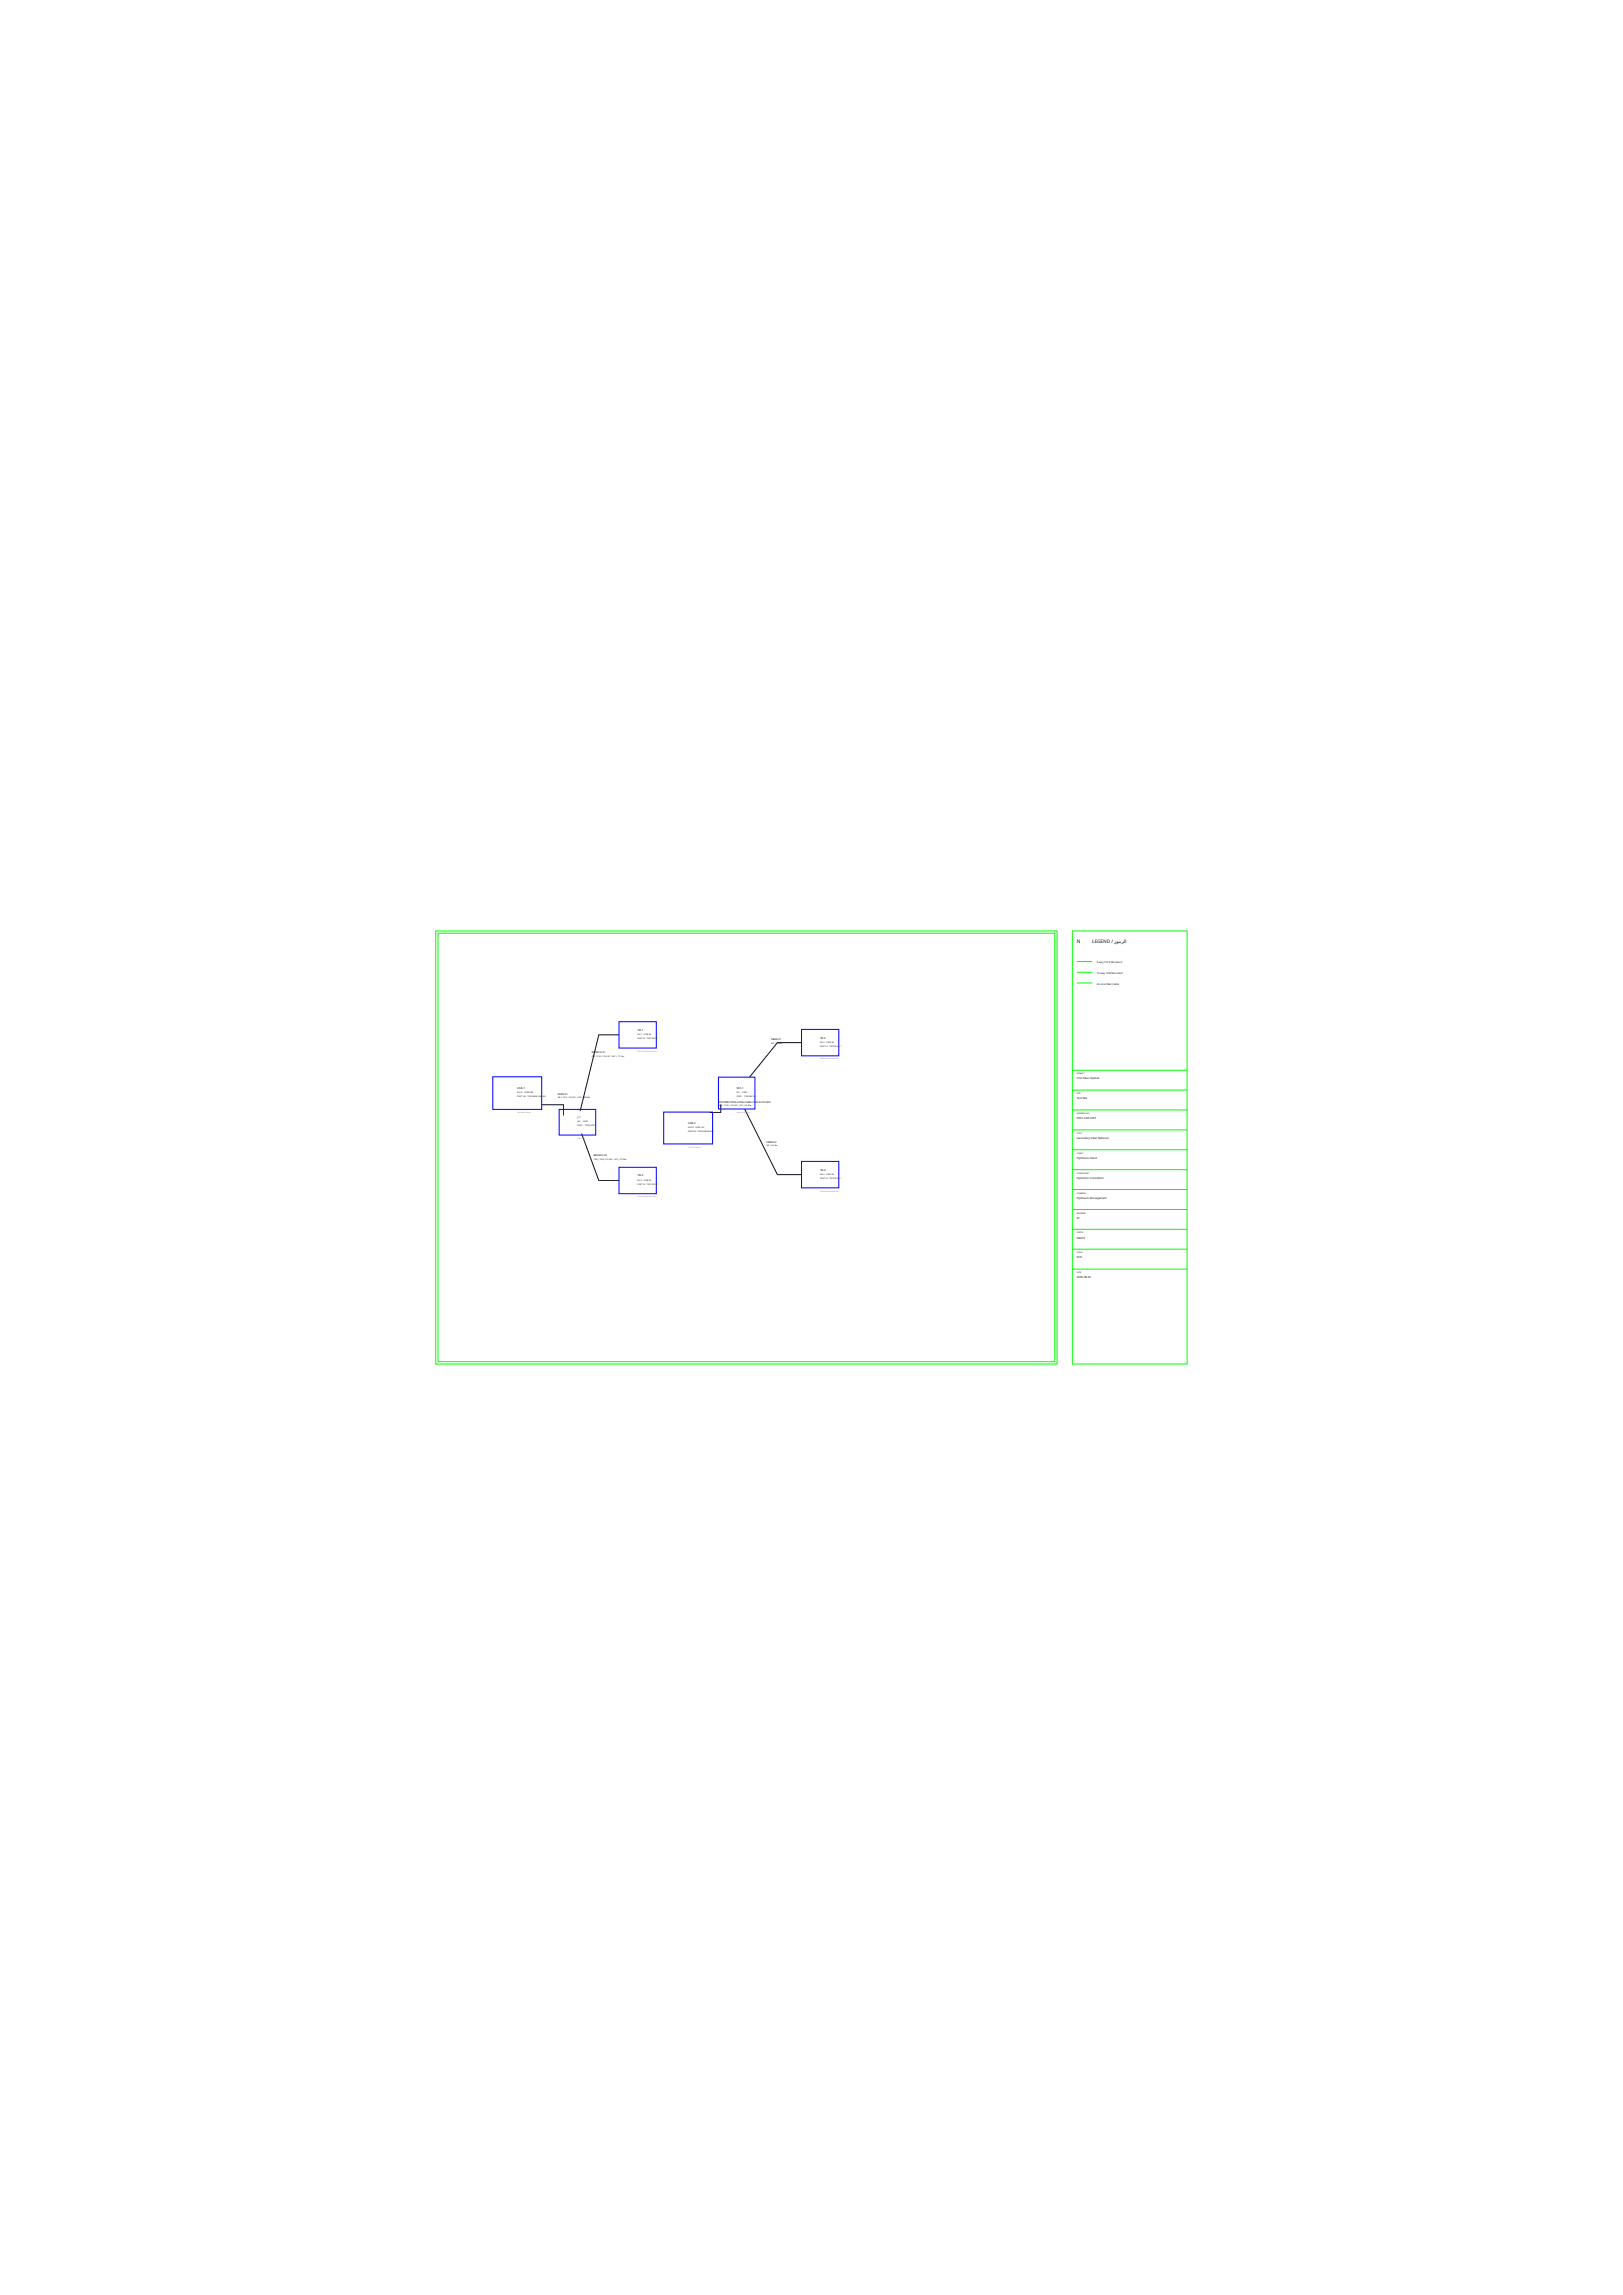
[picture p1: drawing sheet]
<svg xmlns="http://www.w3.org/2000/svg" width="210mm" height="297mm" viewBox="0 0 210 297" stroke-linecap="round" stroke-linejoin="round" font-family="sans-serif">
<defs><g id="words">
<g font-size=".6" fill="#0f0f0f">
<text x="139.4" y="122.1">N</text>
<text x="141.3" y="122.1">LEGEND / زومرلا</text>
</g>
<g font-size=".3" fill="#0f0f0f">
<text x="141.9" y="124.6">4-way 7/3.5 Microduct</text>
<text x="141.9" y="126">12-way 12/8 Microduct</text>
<text x="141.9" y="127.4">24-core Fiber Cable</text>
<text x="76.6" y="136.3">BRANCH-01</text>
<text x="76.6" y="136.7">4W | 7/3.5 | FO-24C | 24C | 111.3m</text>
<text x="82.5" y="133.4">TB-1</text>
<text x="82.5" y="133.9">NO 1</text>
<text x="82.5" y="134.5">PORT 16</text>
<text x="83.3" y="133.9">CORE 96</text>
<text x="83.7" y="134.5">TYPE TB-24C</text>
<text x="99.8" y="134.7">FIBER-01</text>
<text x="99.8" y="135.1">24C | 42.6m</text>
<text x="106.1" y="134.4">TB-3</text>
<text x="106.1" y="135">NO 3</text>
<text x="106.1" y="135.5">PORT 16</text>
<text x="106.9" y="135">CORE 96</text>
<text x="107.3" y="135.5">TYPE TB-24C</text>
<text x="66.9" y="141">CAB-1</text>
<text x="66.9" y="141.5">NO 01</text>
<text x="66.9" y="142">PORT 144</text>
<text x="67.9" y="141.5">CORE 288</text>
<text x="68.3" y="142">TYPE MAIN-CAB-42U</text>
<text x="72.2" y="141.7">MAIN-01</text>
<text x="72.2" y="142.1">4W | 7/3.5 | FO-24C | 24C | 89.98m</text>
<text x="93.1" y="142.7">DISTRIBUTION-LONG-LABEL-FOR-AUTO-SIZE</text>
<text x="93.1" y="143.1">4W | 7/3.5 | FO-24C | 24C | 54.62m</text>
<text x="95.3" y="141">MH-1</text>
<text x="95.3" y="141.5">NO -</text>
<text x="95.3" y="142">PORT -</text>
<text x="96" y="141.5">CORE -</text>
<text x="96.3" y="142">TYPE MH-TEL</text>
<text x="139.4" y="139">PROJECT</text>
<text x="139.4" y="139.7">First Fiber Optical</text>
<text x="139.4" y="141.6">SITE</text>
<text x="139.4" y="142.3">Test Site</text>
<text x="74.7" y="144.7">J-1</text>
<text x="74.7" y="145.3">NO -</text>
<text x="74.7" y="145.8">PORT -</text>
<text x="75.4" y="145.3">CORE -</text>
<text x="75.7" y="145.8">TYPE JOINT</text>
<text x="76.8" y="149.7">BRANCH-02</text>
<text x="89" y="145.5">CAB-2</text>
<text x="89" y="146">NO 02</text>
<text x="89" y="146.5">PORT 48</text>
<text x="90" y="146">CORE 144</text>
<text x="90.2" y="146.5">TYPE SUBCAB-22U</text>
<text x="99.2" y="147.9">FIBER-02</text>
<text x="99.2" y="148.3">24C | 63.4m</text>
<text x="139.4" y="144.2">DRAWING NO.</text>
<text x="139.4" y="144.8">P001-CAD-TEST</text>
<text x="139.4" y="146.8">TITLE</text>
<text x="139.4" y="147.4">Secondary Fiber Network</text>
<text x="139.4" y="149.3">CLIENT</text>
<text x="139.4" y="150">Optimum Client</text>
<text x="76.8" y="150.1">12W | 12/8 | FO-24C | 24C | 27.24m</text>
<text x="82.5" y="152.3">TB-2</text>
<text x="82.5" y="152.8">NO 2</text>
<text x="82.5" y="153.3">PORT 16</text>
<text x="83.3" y="152.8">CORE 96</text>
<text x="83.7" y="153.3">TYPE TB-24C</text>
<text x="106.1" y="151.5">TB-4</text>
<text x="106.1" y="152">NO 4</text>
<text x="106.1" y="152.6">PORT 16</text>
<text x="106.9" y="152">CORE 96</text>
<text x="107.3" y="152.6">TYPE TB-24C</text>
<text x="139.4" y="151.9">CONSULTANT</text>
<text x="139.4" y="152.6">Optimum Consultant</text>
<text x="139.4" y="154.5">COMPANY</text>
<text x="139.4" y="155.1">Optimum Management</text>
<text x="139.4" y="157.1">REVISION</text>
<text x="139.4" y="157.7">R1</text>
<text x="139.4" y="159.6">STATUS</text>
<text x="139.4" y="160.3">DRAFT</text>
<text x="139.4" y="162.2">SCALE</text>
<text x="139.4" y="162.9">NTS</text>
<text x="139.4" y="164.8">DATE</text>
<text x="139.4" y="165.4">2026-08-05</text>
</g>
<g font-size=".2" fill="#808080">
<text x="82.5" y="136.1">24-core Termination Box</text>
<text x="106.1" y="137.1">24-core Termination Box</text>
<text x="66.9" y="144.1">42U Main Cabinet</text>
<text x="74.7" y="147.4">Fiber Joint</text>
<text x="89" y="148.5">22U Sub Cabinet</text>
<text x="95.3" y="144">Telecom Manhole</text>
<text x="82.5" y="155">24-core Termination Box</text>
<text x="106.1" y="154.2">24-core Termination Box</text>
</g>
</g></defs>
<g fill="none" stroke="#0f0" stroke-width=".13">
<path d="M56.4 120.5h80.4v56h-80.4zM56.7 120.8h79.8v55.4h-79.8zM138.7 120.5h14.9v56h-14.9zM138.7 138.5h14.9M139.4 124.4h1.9M139.4 125.8h1.9M139.4 127.2h1.9M138.7 141.1h14.9M138.7 143.6h14.9M138.7 146.2h14.9M138.7 148.8h14.9M138.7 151.4h14.9"/>
<path d="M138.7 153.9h14.9M138.7 156.5h14.9M138.7 159.1h14.9M138.7 161.7h14.9M138.7 164.2h14.9"/>
</g>
<path d="M80.1 133.9h-2.6l-2.4 9.9M103.7 134.9h-3.1l-3.6 4.5M70 143h2.9v1.4M75.2 146.7l2.3 6.1h2.6M93.3 142.9v1.1h-1.5M96.3 143.5l4.3 8.5h3.1" fill="none" stroke="#0f0f0f" stroke-width=".13"/>
<path d="M63.8 139.4h6.3v4.2h-6.3zM80.1 132.2h4.8v3.4h-4.8zM93 139.4h4.7v4.1h-4.7zM103.7 133.2h4.8v3.4h-4.8zM72.4 143.6h4.7v3.3h-4.7zM80.1 151.1h4.8v3.4h-4.8zM85.9 143.9h6.3v4.1h-6.3zM103.7 150.3h4.8v3.4h-4.8z" fill="none" stroke="#00f" stroke-width=".13"/>
<use href="#words"/>
</svg>
